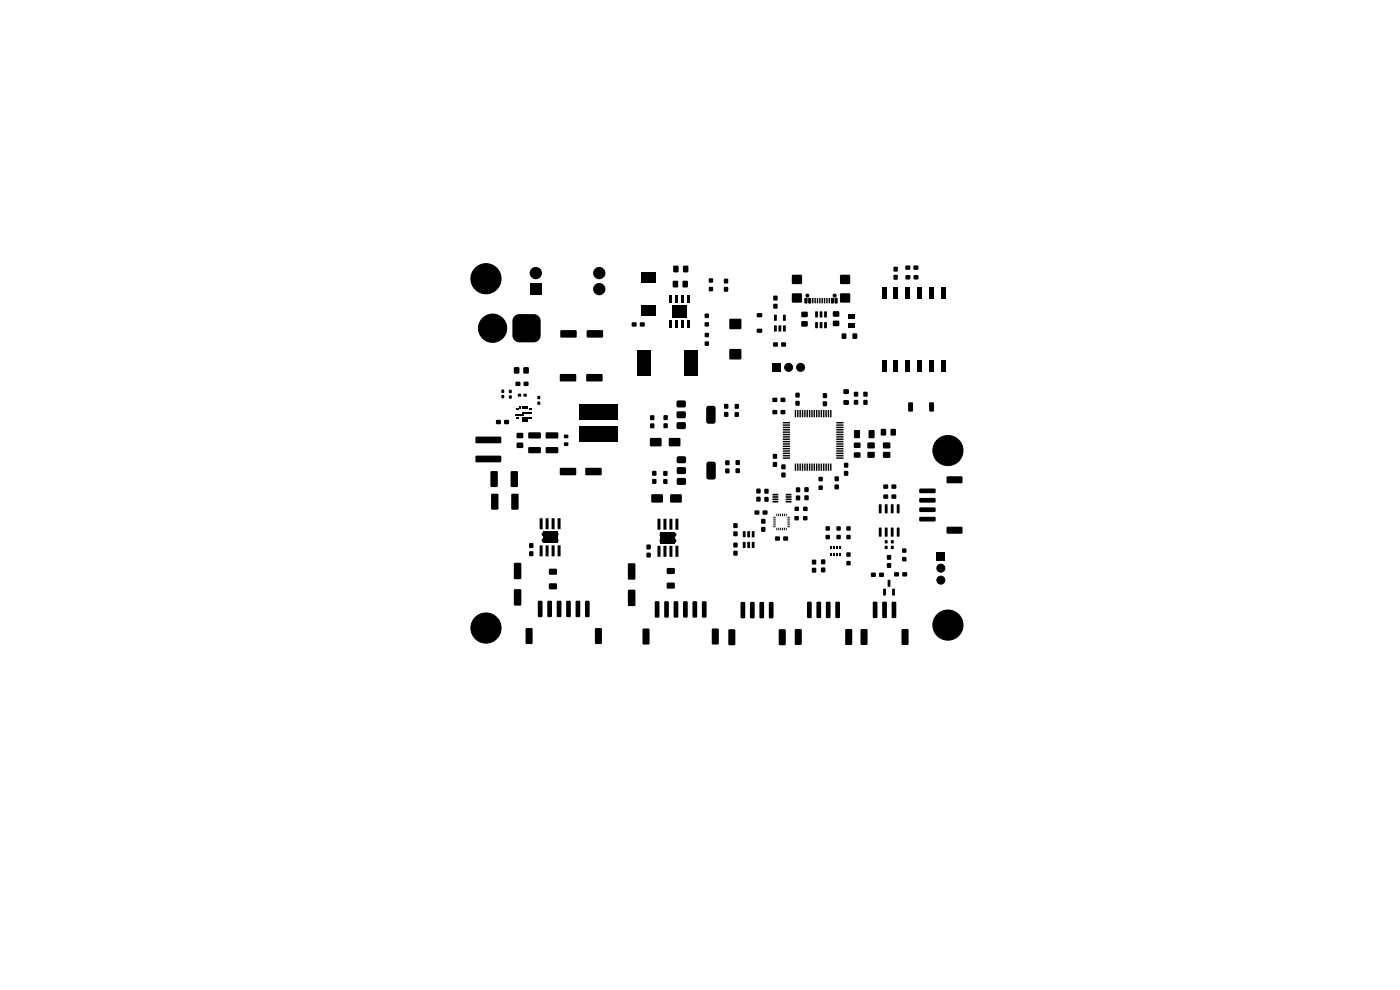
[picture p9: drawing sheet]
<svg xmlns="http://www.w3.org/2000/svg" width="297mm" height="210mm" viewBox="0 0 297 210" stroke-linecap="round" stroke-linejoin="round" font-family="sans-serif">
<g fill="#000">
<path d="M136 57.8h3.1v2.2h-3.1zM142.8 59.6h1v1.3h-1zM142.9 56.4h1v1.3h-1zM144.8 59.6h1.1v1.3h-1.1zM144.9 56.4h1.1v1.3h-1.1zM150.4 59.1h.8v.8h-.8zM153.6 59.2h.8v.9h-.8zM189.6 58.4h.8v.9h-.8zM189.6 56.6h.8v1h-.8zM192.1 56.4h.9v.8h-.9zM192.1 58.4h1v.8h-1zM193.8 56.4h1v.8h-1z"/>
<path d="M193.9 58.4h.9v.8h-.9zM109.1 77.9h1v1.3h-1zM111.1 77.9h1v1.3h-1zM112.5 60.1h2.4v2.4h-2.4zM109.1 67.1l.9-.5h3.2a1.5 1.5 0 0 1 1.5 1.5v3a1.5 1.5 0 0 1-1.5 1.5h-3a1.5 1.5 0 0 1-1.5-1.5v-3.2zM118.9 70.1l3.3-.1 .2 .3-.1 1.2-.2 .1h-3.1l-.1-.2zM124.5 70.1l3.3-.1 .1 .3v1.2l-.2 .1h-3.1l-.2-.2zM134.1 68.4h.9v.8h-.9zM135.1 74.3h2.9v5.4h-2.9zM136 64.8h3.1v2.2h-3.1zM135.8 68.4h.9v.8h-.9zM142 68.1h.6v1.5h-.6z"/>
<path d="M142 62.7h.6v1.5h-.6zM143.3 68.1h.6v1.5h-.6zM143.3 62.7h.6v1.5h-.6zM145.1 74.3h2.8v5.4h-2.8zM144.5 68.1h.6v1.5h-.6zM144.5 62.7h.6v1.5h-.6zM142.6 64.8h3.1v2.6h-3.1zM145.8 68.1h.6v1.5h-.6zM145.8 62.7h.6v1.5h-.6zM149.5 68.4h.8v.8h-.8zM149.5 66.6h.8v.8h-.8zM149.5 72.5h.9v.8h-.9z"/>
<path d="M149.5 70.7h.9v.8h-.9zM150.4 60.9h.8v.8h-.8zM153.6 60.9h.8v.9h-.8zM154.8 74.1h2.4v2.1h-2.4zM154.8 67.7h2.4v2.1h-2.4zM160.6 69.8h1.1v.7h-1.1zM160.6 66.5h1.1v.7h-1.1zM164 72.7h1v.8h-1zM164.1 64.5h.8v.9h-.8zM164.1 62.8h.8v.9h-.8zM164.2 69.1h.6l-.1 1.2-.5-.1zM164.2 66.8h.6l-.1 1.3-.5-.1z"/>
<path d="M165.2 69.1h.5v1.2l-.5-.1zM163.9 77.1h1.7v1.7h-1.7zM165.8 72.7h.9v.8h-.9zM166.1 69.1h.6l-.1 1.2-.5-.1zM166.1 66.8h.6l-.1 1.3-.5-.1zM168 62.3h2.1v1.8h-2.1zM168 58.3h2.1v1.9h-2.1zM170 66.2h1.3v1h-1.3zM170 68.2h1.3v1h-1.3zM170.7 63.2l.6 .1-.1 1h-.5zM171.5 63.2l.6 .1-.1 1h-.5zM172.3 63.2l.3 .1-.1 1.1-.2-.1z"/>
<path d="M172.8 63.2l.3 .1-.1 1.1-.2-.1zM173 66.1h.5l-.1 1.3-.5-.1zM173 68.4h.5l-.1 1.2-.5-.1zM173.3 63.2l.3 .1-.1 1.1-.2-.1zM173.8 63.2l.3 .1-.1 1.1-.2-.1zM173.9 66.1h.6l-.1 1.3-.5-.1zM173.9 68.4h.6l-.1 1.2-.5-.1zM174.3 63.2l.3 .1-.1 1.1-.2-.1zM174.8 63.2l.3 .1-.1 1.1-.2-.1zM174.9 66.1h.5l-.1 1.3-.5-.1zM174.9 68.4h.5l-.1 1.2-.5-.1zM175.3 63.2l.3 .1-.1 1.1-.2-.1z"/>
<path d="M175.8 63.2l.3 .1-.1 1.1-.2-.1zM176.3 63.2l.6 .1-.1 1h-.5zM177.1 63.2l.6 .1-.1 1h-.5zM176.7 66.1h1.3v1h-1.3zM176.7 68.1h1.3v1h-1.3zM178.6 70.8h.9v1h-.9zM180 68.7h1.4v.8h-1.4zM180 66.7h1.4v.9h-1.4zM178.3 62.3h2v1.8h-2zM178.3 58.3h2v1.9h-2zM180.9 70.8h.9v1h-.9zM187 61h1v2.5h-1z"/>
<path d="M187 76.5h1v2.5h-1zM189.6 61h1v2.5h-1zM189.6 76.5h1v2.5h-1zM192.1 61h1v2.5h-1zM192.1 76.5h1v2.5h-1zM194.7 61h1v2.5h-1zM194.7 76.5h1v2.5h-1zM197.2 61h1v2.5h-1zM197.2 76.5h1v2.5h-1zM199.7 61h1v2.5h-1zM199.7 76.5h1v2.5h-1zM100.9 92.7l5.3-.1 .1 .3v1l-.2 .1h-5.1l-.2-.2z"/>
<path d="M100.9 96.7h5.3l.1 .2v1l-.2 .2h-5.1l-.2-.3zM105.3 89.1h.9v.8h-.9zM106.4 83.8h.5v.6h-.5zM106.4 82.7h.5v.6h-.5zM107 89.1h.9v.8h-.9zM108 83.9h.5v.6h-.5zM108 82.7h.5v.6h-.5zM109.4 81h.9v.8h-.9zM109.4 86.7h.6v.3h-.6zM109.4 88h1.7v.3h-1.7zM109.4 88.5h.6v.3h-.6zM109.9 83.6h.6v.5h-.6z"/>
<path d="M110.2 86.1h.3v.6h-.3zM110.7 86.1h.3v.6h-.3zM110.7 88.9h.3v.6h-.3zM109.6 91.9h1.4v1h-1.4zM109.6 93.9h1.4v1.1h-1.4zM111.1 83.6h.6v.5h-.6zM111.1 81h1v.8h-1zM111.2 86.1h.3v.6h-.3zM111.2 88.9h.3v.6h-.3zM111.7 86.1h.3v.6h-.3zM111.7 88.9h.3v.6h-.3zM112.2 86.7h.6v.3h-.6z"/>
<path d="M114 84h.6v.6h-.6zM114 85.2h.6v.6h-.6zM112.1 91.8l2.5-.1 .1 .3v.9l-.2 .1h-2.3l-.2-.2zM112.1 94.9l2.5-.1 .1 .3v.9l-.2 .2-2.3-.1-.2-.2zM115.8 91.8l2.5-.1 .2 .3-.1 .9-.2 .1h-2.3l-.1-.2zM115.8 94.9l2.5-.1 .2 .3-.1 .9-.2 .2-2.3-.1-.1-.2zM119.7 92.2h.8v.7h-.8zM119.7 93.9h.8v.7h-.8zM118.8 79.4l3.3-.1 .1 .3v1.2l-.2 .1h-3.1l-.2-.2zM122.8 85.8h8.2v3.3h-8.2zM122.8 90.5h8.2v3.3h-8.2zM124.4 79.4l3.3-.1 .1 .3v1.2l-.2 .1h-3.1l-.2-.2z"/>
<path d="M137.9 93h2.4v1.6h-2.4zM138 89.9h.8v.9h-.8zM138 88.1h.8v1h-.8zM140.8 89.8h.8v1h-.8zM140.8 88.1h.8v1h-.8zM141.9 93h2.4v1.6h-2.4zM143.7 85h1.7l.1 .3-.1 1-.3 .1h-1.4l-.2-.3v-.9zM143.6 87.4l.3-.2 1.5 .1 .1 .3-.1 1-.3 .1h-1.4l-.2-.3zM143.6 89.7l.3-.2 1.5 .1 .1 .3-.1 1-.3 .1h-1.4l-.2-.3zM143.6 96.9l.3-.1h1.5l.1 .4v.9l-.3 .2-1.5-.1-.2-.3zM143.6 99.2l.3-.1h1.5l.1 .4v.9l-.3 .2-1.5-.1-.2-.3zM150 86.2l.2-.1h1.1l.5 .2v3.1l-.2 .4-1.4 .1-.3-.3-.1-3z"/>
<path d="M150 98.1l.2-.2h1.1l.5 .3v3l-.2 .5h-1.4l-.3-.2-.1-3.1zM153.7 87.4h.8v1h-.8zM153.7 85.7h.8v1h-.8zM153.9 97.7h.8v.9h-.8zM155.9 87.5h.8v.9h-.8zM155.9 85.7h.8v1h-.8zM156.1 97.7h.8v.9h-.8zM164 96.3h.8v1h-.8zM164 98.1h.8v.9h-.8zM163.9 87h.9v.8h-.9zM163.9 84.4h.9v.8h-.9zM165.8 98.6h.8v.9h-.8z"/>
<path d="M165.6 87h1v.8h-1zM165.6 84.4h1v.8h-1zM166.1 89.5h1.4l.1 .3h-1.5zM166.1 90h1.4l.1 .3h-1.5zM166.1 90.5h1.4l.1 .3h-1.5zM166.1 91h1.4l.1 .3h-1.5zM166.1 91.5h1.4l.1 .3h-1.5zM166.1 92h1.4l.1 .3h-1.5zM166.1 92.5h1.4l.1 .3h-1.5zM166.1 93h1.4l.1 .3h-1.5zM166.1 93.5h1.4l.1 .3h-1.5zM166.1 94h1.4l.1 .3h-1.5z"/>
<path d="M166.1 94.5h1.4l.1 .3h-1.5zM166.1 95h1.4l.1 .3h-1.5zM166.1 95.5h1.4l.1 .3h-1.5zM166.1 96h1.4l.1 .3h-1.5zM166.1 96.5h1.4l.1 .3h-1.5zM166.1 97h1.4l.1 .3h-1.5zM168.6 87l.3 .1-.1 1.4h-.2zM168.6 98.3l.3 .1-.1 1.5-.2-.1zM168.8 85.1h.8v.9h-.8zM168.8 83.4h.8v.9h-.8zM169.1 87l.3 .1-.1 1.4h-.2zM169.1 98.3l.3 .1-.1 1.5-.2-.1z"/>
<path d="M169.6 87l.3 .1-.1 1.4h-.2zM169.6 98.3l.3 .1-.1 1.5-.2-.1zM170.1 87l.3 .1-.1 1.4h-.2zM170.1 98.3l.3 .1-.1 1.5-.2-.1zM170.6 87l.3 .1-.1 1.4h-.2zM170.6 98.3l.3 .1-.1 1.5-.2-.1zM171.1 87l.3 .1-.1 1.4h-.2zM171.1 98.3l.3 .1-.1 1.5-.2-.1zM171.6 87l.3 .1-.1 1.4h-.2zM171.6 98.3l.3 .1-.1 1.5-.2-.1zM172.1 87l.3 .1-.1 1.4h-.2zM172.1 98.3l.3 .1-.1 1.5-.2-.1z"/>
<path d="M172.6 87l.3 .1-.1 1.4h-.2zM172.6 98.3l.3 .1-.1 1.5-.2-.1zM173.1 87l.3 .1-.1 1.4h-.2zM173.1 98.3l.3 .1-.1 1.5-.2-.1zM173.6 87l.3 .1-.1 1.4h-.2zM173.6 98.3l.3 .1-.1 1.5-.2-.1zM174.1 87l.3 .1-.1 1.4h-.2zM174.1 98.3l.3 .1-.1 1.5-.2-.1zM174.6 85.2h.8v.9h-.8zM174.6 83.5h.8v.9h-.8zM174.6 87l.3 .1-.1 1.4h-.2zM174.6 98.3l.3 .1-.1 1.5-.2-.1z"/>
<path d="M175.1 87l.3 .1-.1 1.4h-.2zM175.1 98.3l.3 .1-.1 1.5-.2-.1zM175.6 87l.3 .1-.1 1.4h-.2zM175.6 98.3l.3 .1-.1 1.5-.2-.1zM176.1 87l.3 .1-.1 1.4h-.2zM176.1 98.3l.3 .1-.1 1.5-.2-.1zM177.4 97h1.5l.1 .3h-1.5zM177.4 96.5h1.5l.1 .3h-1.5zM177.4 96h1.5l.1 .3h-1.5zM177.4 95.5h1.5l.1 .3h-1.5zM177.4 95h1.5l.1 .3h-1.5zM177.4 94.5h1.5l.1 .3h-1.5z"/>
<path d="M177.4 94h1.5l.1 .3h-1.5zM177.4 93.5h1.5l.1 .3h-1.5zM177.4 93h1.5l.1 .3h-1.5zM177.4 92.5h1.5l.1 .3h-1.5zM177.4 92h1.5l.1 .3h-1.5zM177.4 91.5h1.5l.1 .3h-1.5zM177.4 91h1.5l.1 .3h-1.5zM177.4 90.5h1.5l.1 .3h-1.5zM177.4 90h1.5l.1 .3h-1.5zM177.4 89.5h1.5l.1 .3h-1.5zM179.1 98.2h.8v1h-.8zM179.1 99.9h.8v1h-.8z"/>
<path d="M179 82.6h1v.9h-1zM179 84.9h1v.9h-1zM181.2 84.9h.8v.9h-.8zM181.2 83.2h.8v.9h-.8zM181.2 96h1.3v1h-1.3zM181.2 93.9h1.3v1.1h-1.3zM181.2 91.3h1.2v1.6h-1.2zM183.2 84.9h.8v.9h-.8zM183.2 83.2h.8v.9h-.8zM184.1 95.9h1.4v1.2h-1.4zM184.1 93.9h1.4v1.2h-1.4zM184.3 91.3h1.2v1.6h-1.2z"/>
<path d="M186.9 91h1v1.3h-1zM187.4 95.9h1.4v1.2h-1.4zM187.4 93.9h1.4v1.2h-1.4zM189 91h1v1.3h-1zM192.7 85.4l.7-.1 .3 .2v1.6l-.2 .2h-.6l-.2-.1zM197.2 85.4l.7-.1 .2 .2 .1 1.6-.2 .2h-.7l-.2-.1zM104.1 100l1.3-.1 .2 .2v3l-.1 .2h-1.2l-.2-.1zM104.2 104.8l1.3-.1 .2 .2 .1 3-.2 .2h-1.2l-.2-.1zM108.4 100l1.2-.1 .3 .2v3l-.2 .2h-1.1l-.3-.1zM108.5 104.8l1.3-.1 .2 .2v3l-.1 .2h-1.2l-.2-.1zM112.3 117h.8v.9h-.8zM112.3 115.3h.8v.9h-.8z"/>
<path d="M114.5 110h.6v2.3l-.6-.1zM114.5 115.7h.6v2.3h-.6zM115.1 112.8h3.1v2.4h-3.1zM115.8 110h.6l-.1 2.3-.5-.1zM115.8 115.7h.6l-.1 2.3h-.5zM117 110h.6v2.3l-.6-.1zM117 115.7h.6v2.3h-.6zM118.3 110h.6v2.3l-.6-.1zM118.3 115.7h.6v2.3h-.6zM118.8 99.3l3.3-.1 .1 .3v1.2l-.2 .1h-3.1l-.2-.2zM124.2 99.3l3.3-.1 .1 .3v1.2l-.2 .1h-3.1l-.2-.2zM137.2 117.3h.8v.9h-.8z"/>
<path d="M137.2 115.6h.8v.9h-.8zM138.2 104.9h2.4v1.7h-2.4zM138.4 101.7h.8v.9h-.8zM138.4 99.9h.8v1h-.8zM139.5 110.1h.6v2.3l-.6-.1zM139.5 115.8h.6v2.3h-.6zM140.1 112.9h3.1v2.4h-3.1zM140.7 101.7h.9v.9h-.9zM140.7 100h.9v.9h-.9zM140.8 110.1h.6l-.1 2.3-.5-.1zM140.8 115.8h.6l-.1 2.3h-.5zM142.2 104.9h2.4v1.7h-2.4z"/>
<path d="M142 110.1h.6v2.3l-.6-.1zM142 115.8h.6v2.3h-.6zM143.6 101.5l.3-.1h1.5l.1 .4v.9l-.3 .2-1.5-.1-.2-.3zM143.3 110.1h.6v2.3l-.6-.1zM143.3 115.8h.6v2.3h-.6zM153.9 99.4h.8v1h-.8zM155.6 112.8h.8v.9h-.8zM155.6 111h.8v1h-.8zM156.1 99.4h.8v.9h-.8zM155.6 115.2h.8v.9h-.8zM155.6 116.9h.8v.9h-.8zM157.6 115h.6l-.1 1.3-.5-.1z"/>
<path d="M157.6 112.7l.6 .1-.1 1.2-.5-.1zM158.6 115h.5l-.1 1.3-.5-.1zM158.6 112.7l.5 .1-.1 1.2-.5-.1zM159.5 115h.6l-.1 1.3-.5-.1zM159.5 112.7l.6 .1-.1 1.2-.5-.1zM160.5 105.4h.8v1h-.8zM160.5 103.7h.8v.9h-.8zM160.1 108.3h.9v.8h-.9zM161.5 110.1h.8v.9h-.8zM161.5 111.8h.8v1h-.8zM162.2 105.5h.8v.9h-.8zM162.2 103.7h.8v1h-.8z"/>
<path d="M161.8 108.3h1v.8h-1zM163.9 104.8h1.2v.2l-1.2 .1zM163.9 105.3h1.2v.2l-1.2 .1zM163.9 105.8h1.2v.2l-1.2 .1zM163.9 106.3h1.2v.2l-1.2 .1zM164 109.6h.5l.1 .2h-.5zM164 110h.5l.1 .2h-.5zM164 110.4h.5l.1 .2h-.5zM164 110.8h.5l.1 .2h-.5zM164 111.2h.5l.1 .2h-.5zM164 111.6h.5l.1 .2h-.5zM164.5 113.8h.9v.8h-.9z"/>
<path d="M164.7 109h.2v.5h-.2zM164.7 112h.2v.5h-.2zM165.1 109h.2v.5h-.2zM165.1 112h.2v.5h-.2zM165.5 109h.2v.5h-.2zM165.5 112h.2v.5h-.2zM165.9 109h.2v.5h-.2zM165.9 112h.2v.5h-.2zM166.2 113.8h.9v.8h-.9zM165.8 100.3h.8v.9h-.8zM166.3 109h.2v.5h-.2zM166.3 112h.2v.5h-.2z"/>
<path d="M166.7 106.3h1.2v.2l-1.2 .1zM166.7 105.8h1.2v.2l-1.2 .1zM166.7 105.3h1.2v.2l-1.2 .1zM166.7 104.8h1.2v.2l-1.2 .1zM166.7 109h.2v.5h-.2zM166.7 112h.2v.5h-.2zM167 111.6h.5l.1 .2h-.5zM167 111.2h.5l.1 .2h-.5zM167 110.8h.5l.1 .2h-.5zM167 110.4h.5l.1 .2h-.5zM167 110h.5l.1 .2h-.5zM167 109.6h.5l.1 .2h-.5z"/>
<path d="M168.9 105.2h.8v.9h-.8zM168.9 103.4h.8v1h-.8zM168.6 109.5h.8v.8h-.8zM168.6 107.5h.8v.8h-.8zM170.7 105.1h.8v1h-.8zM170.7 103.4h.8v.9h-.8zM170.4 109.5h.8v.8h-.8zM170.4 107.5h.9v.8h-.9zM172.3 118.8h.8v.9h-.8zM173.7 103h.8v.9h-.8zM173.7 101.2h.8v.8h-.8zM174.2 118.7h.8v.9h-.8z"/>
<path d="M175.2 113.5h.8v.8h-.8zM175.2 111.7h.8v.8h-.8zM176.2 115.8h.3v.5h-.3zM176.2 117.4h.3v.5h-.3zM176.8 115.8h.4v.5h-.4zM176.8 117.4h.4v.5h-.4zM177.1 101.1h.8v.9h-.8zM177.1 102.8h.8v1h-.8zM177.5 115.8h.3v.5h-.3zM177.5 117.4h.3v.5h-.3zM177.5 111.7h.8v.8h-.8zM177.5 113.5h.8v.8h-.8z"/>
<path d="M178.1 115.8h.4v.5h-.4zM178.1 117.4h.4v.5h-.4zM179.6 119h.8v.9h-.8zM179.6 117.2h.8v.9h-.8zM179.6 111.7h.8v.8h-.8zM179.6 113.5h.8v.8h-.8zM186.5 107h.5l-.1 1.9-.5-.1zM186.5 111.9l.5 .1-.1 1.8h-.5zM187.4 104.9h1v.8h-1zM187.4 102.8h1v.8h-1zM187.7 115.8h.6v.6h-.6zM187.7 114.6h.6v.6h-.6z"/>
<path d="M187.7 107h.6l-.1 1.9-.5-.1zM187.7 111.9l.6 .1-.1 1.8h-.5zM188.2 117.8h.8v.9h-.8zM189.2 104.9h.9v.8h-.9zM189.2 102.8h.9v.8h-.9zM189 107h.6l-.1 1.9-.5-.1zM189 111.9l.6 .1-.1 1.8h-.5zM189 114.6h.6v.6h-.6zM189 115.8h.6v.6h-.6zM190.3 107h.5l-.1 1.9-.4-.1zM190.3 111.9l.5 .1-.1 1.8h-.4zM191.4 116.4h.8v.8h-.8z"/>
<path d="M191.4 118.2h.8v.8h-.8zM195.1 109.7l3.2-.1 .2 .3v.6l-.3 .1h-3l-.2-.2zM195.1 107.7l3.2-.1 .2 .3v.6l-.3 .1h-3l-.2-.2zM195.1 105.7l3.2-.1 .2 .3v.6l-.3 .1h-3l-.2-.2zM195.1 103.7l3.2-.1 .2 .3v.6l-.3 .1h-3l-.2-.2zM198.7 117.1h1.7v1.7h-1.7zM200.9 111.8l3.1-.1 .2 .3v1.1l-.3 .1h-2.9l-.2-.2zM200.9 101.1l3.1-.1 .2 .3v1.1l-.3 .1h-2.9l-.2-.2zM109.1 125h1.3l.2 .1v3.1l-.2 .3h-1.1l-.3-.2zM109.1 119.4h1.3l.2 .1v3.1l-.2 .3h-1.1l-.3-.2zM111.6 133.3l1.1-.1 .3 .2v3l-.2 .2h-1.1l-.2-.1zM114.2 127.5l.6-.1 .3 .2v3.1l-.2 .2h-.6l-.2-.1z"/>
<path d="M116.2 127.5l.6-.1 .3 .2v3.1l-.2 .2h-.6l-.2-.1zM116.5 120.7h1.6v1.2h-1.6zM116.5 123.8h1.6v1.2h-1.6zM118.2 127.5l.7-.1 .2 .2v3.1l-.2 .2h-.6l-.2-.1zM120.2 127.5l.6-.1 .3 .2v3.1l-.2 .2h-.5l-.3-.1zM122.2 127.5l.6-.1 .3 .2v3.1l-.2 .2h-.5l-.3-.1zM124.2 127.5l.6-.1 .3 .2v3.1l-.2 .2h-.6l-.2-.1zM126.3 133.3l1.1-.1 .3 .2v3l-.2 .2h-1.1l-.2-.1zM133.3 125.1h1.2l.3 .1v3.1l-.2 .3h-1.1l-.3-.2zM133.3 119.5h1.2l.3 .1v3.1l-.2 .3h-1.1l-.3-.2zM136.4 133.4l1.1-.1 .3 .2v3l-.2 .2h-1l-.3-.1zM139 127.6l.7-.1 .2 .2v3.1l-.2 .2h-.6l-.2-.1z"/>
<path d="M141 127.6l.6-.1 .3 .2v3.1l-.2 .2h-.5l-.3-.1zM143 127.6l.6-.1 .3 .2v3.1l-.2 .2h-.5l-.3-.1zM141.5 120.5h1.6v1.2h-1.6zM141.5 123.6h1.6v1.2h-1.6zM145 127.6l.6-.1 .3 .2v3.1l-.2 .2h-.6l-.2-.1zM147 127.6l.6-.1 .3 .2v3.1l-.2 .2h-.6l-.2-.1zM149 127.6l.7-.1 .2 .2v3.1l-.2 .2h-.6l-.2-.1zM151.1 133.4l1.1-.1 .3 .2v3l-.2 .2h-1l-.3-.1zM154.6 133.5h1.1l.3 .1v3l-.2 .3h-1.1l-.2-.2zM157.2 127.7h.6l.3 .1v3.1l-.2 .3h-.5l-.3-.2zM159.2 127.7h.6l.3 .1v3.1l-.2 .3h-.6l-.2-.2zM161.2 127.7h.6l.3 .1v3.1l-.2 .3h-.6l-.2-.2z"/>
<path d="M163.2 127.7h.6l.3 .1v3.1l-.2 .3h-.6l-.2-.2zM165.3 133.5h1.1l.3 .1v3l-.2 .3h-1l-.3-.2zM168.7 133.5l1.1-.1 .3 .2v3l-.2 .2h-1.1l-.2-.1zM171.3 127.7l.7-.1 .2 .2v3.1l-.2 .2h-.6l-.2-.1zM172.3 120.5h.8v.9h-.8zM173.3 127.7l.6-.1 .3 .2v3.1l-.2 .2h-.6l-.2-.1zM174.2 120.4h.8v1h-.8zM175.3 127.7l.7-.1 .2 .2v3.1l-.2 .2h-.5l-.3-.1zM177.3 127.7l.6-.1 .3 .2v3.1l-.2 .2h-.6l-.2-.1zM179.4 133.5l1.2-.1 .2 .2v3l-.2 .2h-1.1l-.2-.1zM182.6 133.5l1.2-.1 .2 .2 .1 3-.2 .2h-1.1l-.2-.1zM185.2 127.7l.7-.1 .2 .2v3.1l-.1 .2h-.6l-.2-.1z"/>
<path d="M184.8 121.5h.9v.8h-.9zM187.2 127.7l.7-.1 .2 .2 .1 3.1-.2 .2h-.6l-.2-.1zM187.4 124.9l.5 .1v1.3l-.5-.1zM186.5 121.5h1v.8h-1zM188.2 119.5h.8v.9h-.8zM188.3 123l.6 .1-.1 1.4-.5-.1zM189.2 127.7l.7-.1 .2 .2v3.1l-.1 .2h-.6l-.2-.1zM189.3 124.9l.5 .1v1.3l-.5-.1zM189.7 121.4h1v.8h-1zM191.3 133.5l1.2-.1 .2 .2 .1 3-.2 .2h-1.1l-.2-.1zM191.5 121.4h.9v.8h-.9z"/>
</g>
<g fill="#000" stroke="#000" stroke-width=".21">
<circle cx="100.7" cy="59.1" r=".4"/>
<circle cx="101.4" cy="57.4" r=".4"/>
<circle cx="103.1" cy="59.1" r="3.2"/>
<circle cx="103.1" cy="56.7" r=".4"/>
<circle cx="104.8" cy="57.4" r=".4"/>
<circle cx="105.5" cy="59.1" r=".4"/>
<circle cx="113.7" cy="57.9" r="1.2"/>
<circle cx="127.1" cy="57.9" r="1.2"/>
<circle cx="101.4" cy="60.8" r=".4"/>
<circle cx="103.1" cy="61.5" r=".4"/>
<circle cx="104.5" cy="69.6" r="3"/>
<circle cx="104.8" cy="60.8" r=".4"/>
<circle cx="127.1" cy="61.3" r="1.2"/>
<circle cx="167.3" cy="77.9" r=".85"/>
<circle cx="169.8" cy="77.9" r=".85"/>
<circle cx="171.3" cy="62.7" r=".32"/>
<circle cx="177.1" cy="62.7" r=".32"/>
<circle cx="198.7" cy="95.6" r=".4"/>
<circle cx="199.4" cy="93.9" r=".4"/>
<circle cx="199.4" cy="97.3" r=".4"/>
<circle cx="201.1" cy="98" r=".4"/>
<circle cx="201.1" cy="93.2" r=".4"/>
<circle cx="201.1" cy="95.6" r="3.2"/>
<circle cx="202.8" cy="93.9" r=".4"/>
<circle cx="202.8" cy="97.3" r=".4"/>
<circle cx="203.5" cy="95.6" r=".4"/>
<circle cx="115.4" cy="113.3" r=".38"/>
<circle cx="115.4" cy="114.6" r=".38"/>
<circle cx="116.7" cy="113.3" r=".38"/>
<circle cx="116.7" cy="114.6" r=".38"/>
<circle cx="118" cy="113.3" r=".38"/>
<circle cx="118" cy="114.6" r=".38"/>
<circle cx="140.4" cy="113.4" r=".39"/>
<circle cx="140.4" cy="114.7" r=".39"/>
<circle cx="141.7" cy="113.4" r=".39"/>
<circle cx="141.7" cy="114.7" r=".39"/>
<circle cx="143" cy="113.4" r=".39"/>
<circle cx="143" cy="114.7" r=".39"/>
<circle cx="100.7" cy="133.2" r=".4"/>
<circle cx="101.4" cy="131.5" r=".4"/>
<circle cx="101.4" cy="134.9" r=".4"/>
<circle cx="103.1" cy="133.2" r="3.2"/>
<circle cx="103.1" cy="135.6" r=".4"/>
<circle cx="103.1" cy="130.8" r=".4"/>
<circle cx="104.8" cy="131.5" r=".4"/>
<circle cx="104.8" cy="134.9" r=".4"/>
<circle cx="105.5" cy="133.2" r=".4"/>
<circle cx="198.7" cy="132.6" r=".4"/>
<circle cx="199.4" cy="134.3" r=".4"/>
<circle cx="199.4" cy="130.9" r=".4"/>
<circle cx="199.6" cy="123.1" r=".85"/>
<circle cx="199.6" cy="120.5" r=".85"/>
<circle cx="201.1" cy="130.2" r=".4"/>
<circle cx="201.1" cy="135" r=".4"/>
<circle cx="201.1" cy="132.6" r="3.2"/>
<circle cx="202.8" cy="134.3" r=".4"/>
<circle cx="202.8" cy="130.9" r=".4"/>
<circle cx="203.5" cy="132.6" r=".4"/>
</g>
<path d="M110.7 88.7h2.1M110.7 87.5h2.1" fill="none" stroke="#000" stroke-width=".4"/>
</svg>
